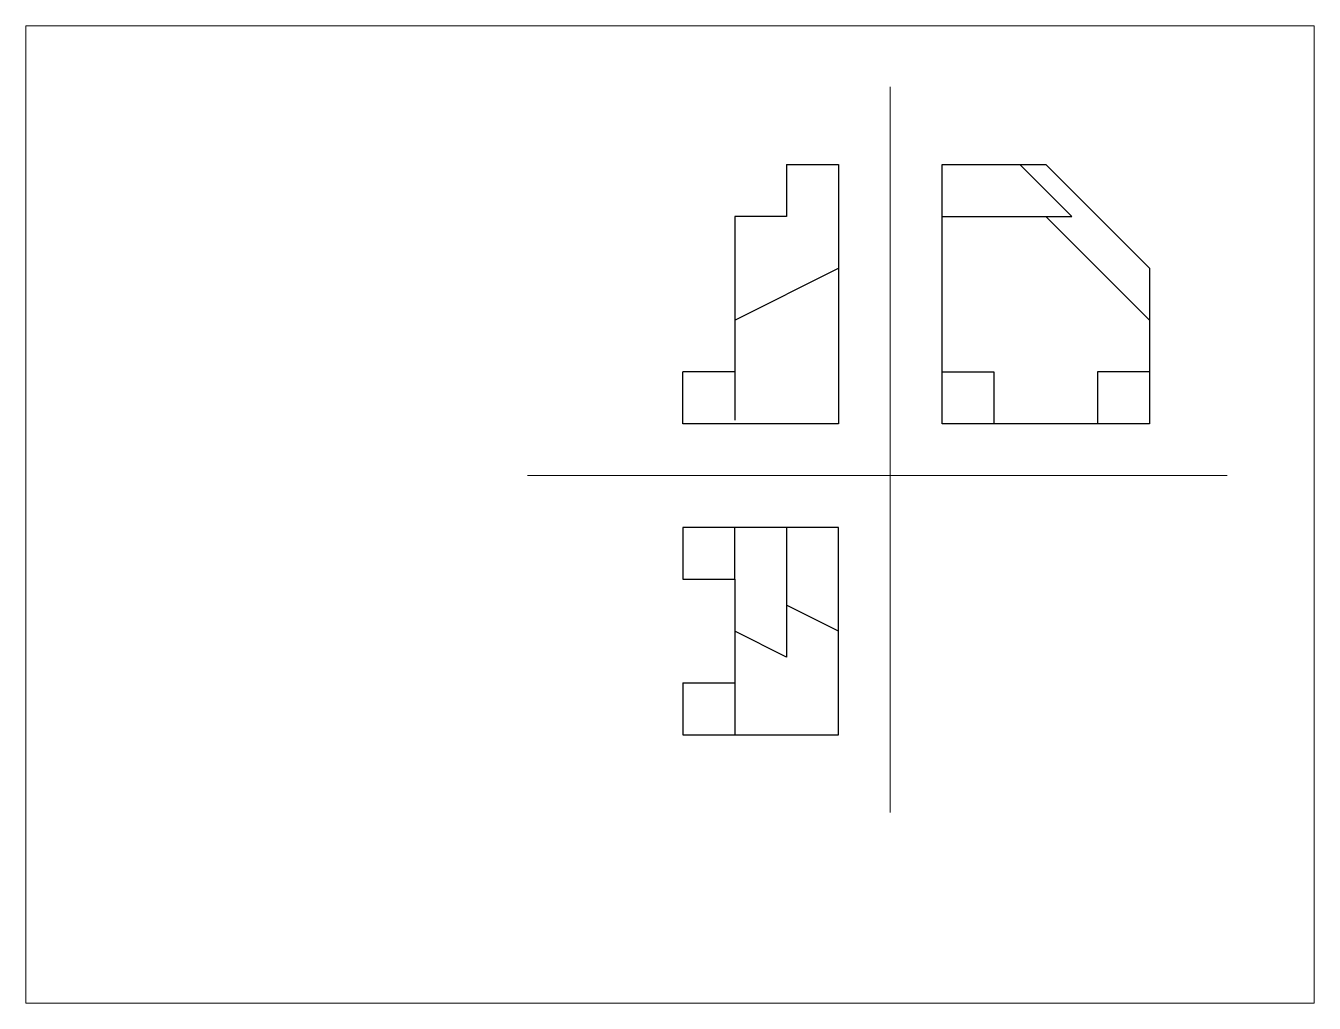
# Paper-space layout 'Layout1' of a CAD drawing. Header units: millimetres. Extents: x 26 to 231, y 20 to 176.
# The model-space entities are those that its viewports show. They can reach past a viewport. Long polylines and large blocks are cut down to what shows.
import ezdxf

# ---------------------------------------------------------------- set-up
doc = ezdxf.new("R2010")
doc.units = ezdxf.units.MM
doc.linetypes.add('DASHED2', pattern=[9.525, 6.35, -3.175])
for name, color, linetype, lineweight in [('nevidljivi', 250, 'DASHED2', 30), ('pomocne', 3, 'Continuous', 15), ('vidljivi', 250, 'Continuous', 30)]:
    doc.layers.add(name, color=color, linetype=linetype, lineweight=lineweight)

msp = doc.modelspace()

# ---------------------------------------------------------------- linework, layer by layer
at = {"layer": 'nevidljivi'}
msp.add_line((235, 170), (235, 160), dxfattribs=at)
at = {"layer": 'pomocne'}
for p, q in [((265, 225), (265, 85)), ((195, 150), (330, 150))]:
    msp.add_line(p, q, dxfattribs=at)
at = {"layer": 'vidljivi'}
for p, q in [((245, 210), (245, 200)), ((300, 200), (290, 210)), ((295, 210), (315, 190)), ((245, 200), (235, 200)), ((235, 200), (235, 170)), ((275, 200), (295, 200)), ((295, 200), (315, 180)), ((295, 200), (300, 200)), ((235, 180), (255, 190)), ((235, 170), (225, 170)), ((275, 170), (285, 170)), ((285, 170), (285, 160)), ((315, 170), (305, 170)), ((305, 170), (305, 160)), ((235, 130), (235, 140)), ((245, 140), (245, 115)), ((225, 130), (235, 130)), ((235, 130), (235, 110)), ((255, 120), (245, 125)), ((245, 115), (235, 120)), ((225, 110), (235, 110)), ((235, 110), (235, 100))]:
    msp.add_line(p, q, dxfattribs=at)
for points in [[(245, 210), (255, 210), (255, 160), (225, 160), (225, 170)], [(315, 190), (315, 160), (275, 160), (275, 210), (295, 210)], [(225, 110), (225, 100), (255, 100), (255, 140), (225, 140), (225, 130)]]:
    msp.add_lwpolyline(points, dxfattribs=at)

psp = doc.layouts.get("Layout1")

# ---------------------------------------------------------------- viewports
at = {"layer": 'vidljivi'}
psp.add_viewport(center=(128.5, 97.5), size=(205.6, 156), view_center_point=(222.5, 142.5), view_height=188.5942, dxfattribs=at)

doc.saveas('drawing.dxf')
